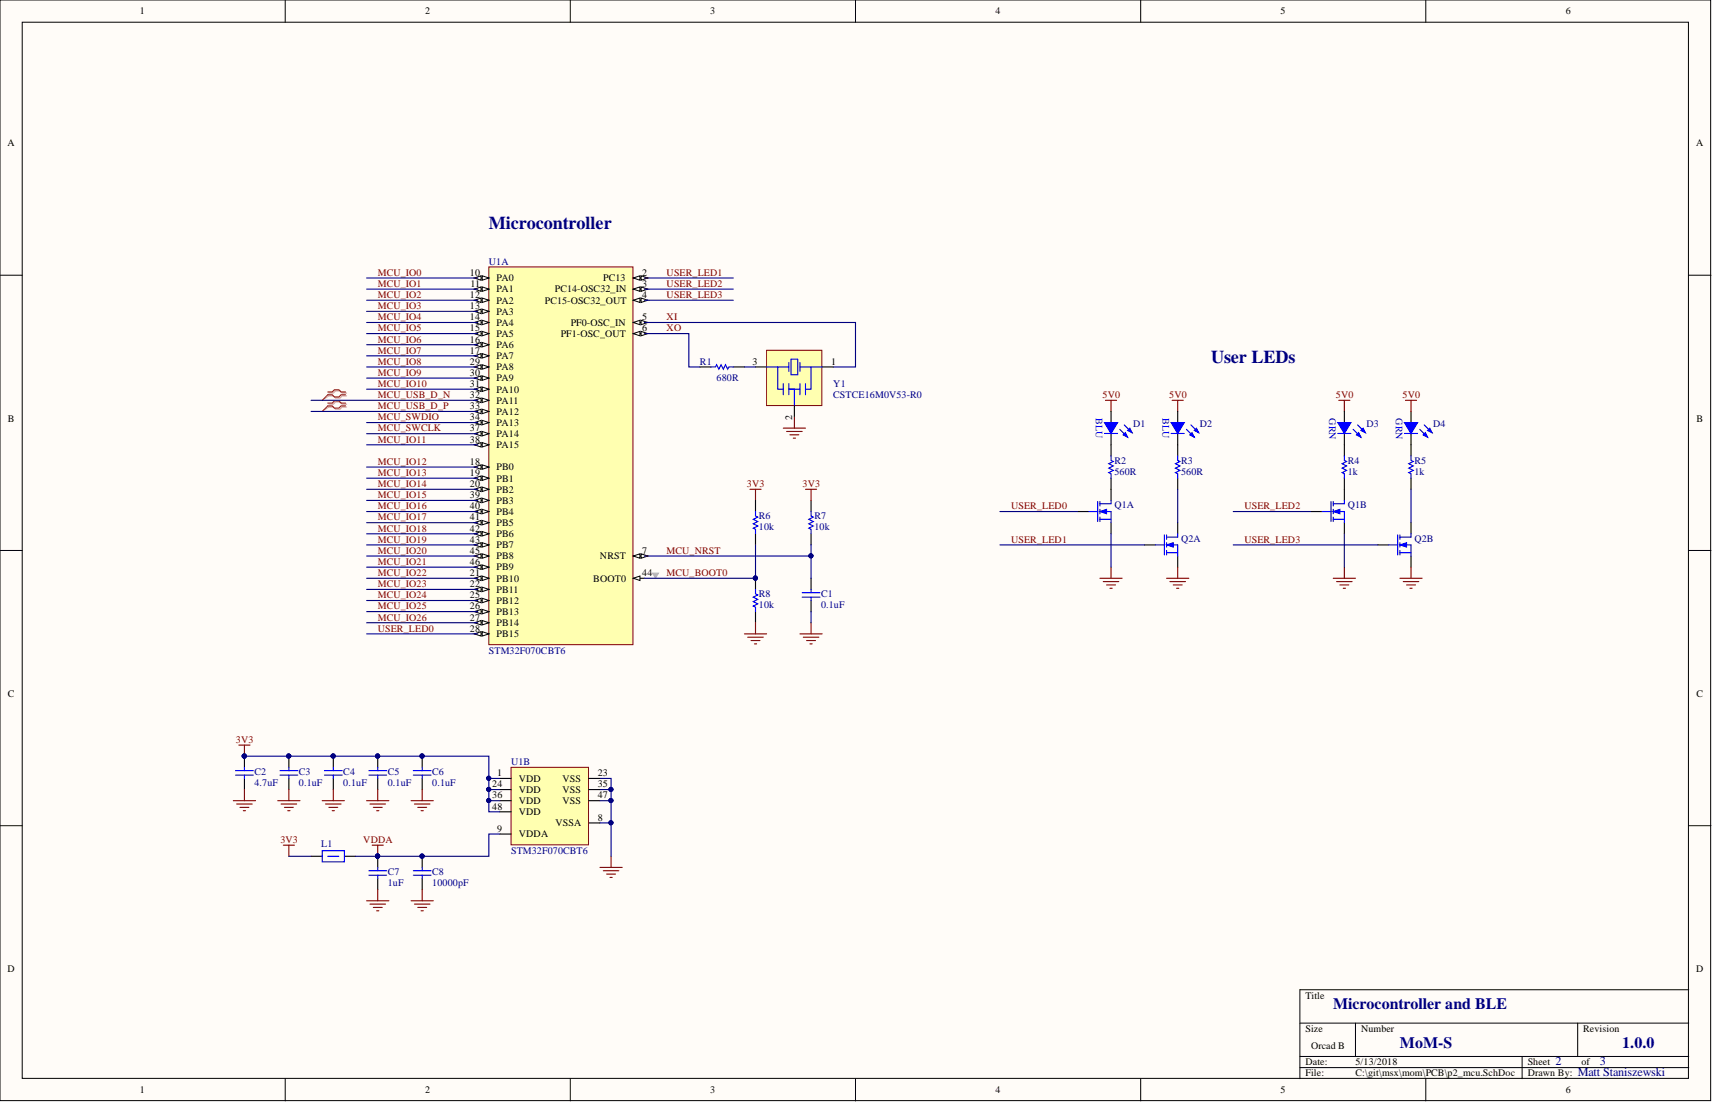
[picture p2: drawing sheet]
<svg xmlns="http://www.w3.org/2000/svg" width="391mm" height="252mm" viewBox="0 0 391 252" stroke-linecap="round" stroke-linejoin="round" font-family="sans-serif">
<defs><g id="words">
<g font-size="4.1" fill="#000080">
<text x="111.5" y="52.3">Microcontroller</text>
<text x="276.3" y="82.8">User LEDs</text>
</g>
<g font-size="3.6" fill="#000080">
<text x="304.2" y="230">Microcontroller and BLE</text>
<text x="319.4" y="238.9">MoM-S</text>
<text x="370.1" y="238.9">1.0.0</text>
</g>
<g font-size="2.8" fill="#000080">
<text x="354.9" y="242.9">2</text>
<text x="360" y="245.4">Matt Staniszewski</text>
<text x="365.1" y="242.9">3</text>
</g>
<g font-size="2.3">
<text x="31.9" y="3.3">1</text>
<text x="97" y="3.3">2</text>
<text x="162.1" y="3.3">3</text>
<text x="227.2" y="3.3">4</text>
<text x="292.2" y="3.3">5</text>
<text x="357.3" y="3.3">6</text>
<text x="1.7" y="33.4">A</text>
<text x="387" y="33.4">A</text>
<text x="107.2" y="62.9">10</text>
<text x="107.3" y="65.4">11</text>
<text x="113.3" y="64.2">PA0</text>
<text x="137.7" y="64.2">PC13</text>
<text x="146.5" y="62.9">2</text>
<text x="146.5" y="65.4">3</text>
<text x="107.2" y="68">12</text>
<text x="107.2" y="70.5">13</text>
<text x="113.3" y="66.7">PA1</text>
<text x="113.3" y="69.2">PA2</text>
<text x="113.3" y="71.8">PA3</text>
<text x="124.3" y="69.2">PC15-OSC32_OUT</text>
<text x="126.6" y="66.7">PC14-OSC32_IN</text>
<text x="146.5" y="68">4</text>
<text x="107.2" y="73">14</text>
<text x="107.2" y="75.6">15</text>
<text x="113.3" y="74.3">PA4</text>
<text x="113.3" y="76.8">PA5</text>
<text x="127.9" y="76.8">PF1-OSC_OUT</text>
<text x="130.2" y="74.3">PF0-OSC_IN</text>
<text x="146.5" y="73">5</text>
<text x="146.5" y="75.6">6</text>
<text x="107.2" y="78.1">16</text>
<text x="107.2" y="80.6">17</text>
<text x="107.2" y="83.2">29</text>
<text x="113.3" y="79.4">PA6</text>
<text x="113.3" y="81.9">PA7</text>
<text x="171.7" y="83.2">3</text>
<text x="189.6" y="83.2">1</text>
<text x="107.2" y="85.7">30</text>
<text x="107.2" y="88.2">31</text>
<text x="113.3" y="84.4">PA8</text>
<text x="113.3" y="87">PA9</text>
<text x="113.3" y="89.5">PA10</text>
<text x="107.2" y="90.8">32</text>
<text x="107.2" y="93.3">33</text>
<text x="107.2" y="95.9">34</text>
<text x="113.3" y="92.1">PA11</text>
<text x="113.3" y="94.6">PA12</text>
<text x="180.8" y="95.8" transform="rotate(-90 180.8 95.8)">2</text>
<text x="1.8" y="96.2">B</text>
<text x="107.2" y="98.4">37</text>
<text x="107.2" y="100.9">38</text>
<text x="113.3" y="97.1">PA13</text>
<text x="113.3" y="99.7">PA14</text>
<text x="387.1" y="96.2">B</text>
<text x="107.2" y="106">18</text>
<text x="113.3" y="102.2">PA15</text>
<text x="113.3" y="107.3">PB0</text>
<text x="107.2" y="108.5">19</text>
<text x="107.2" y="111.1">20</text>
<text x="107.2" y="113.6">39</text>
<text x="113.3" y="109.8">PB1</text>
<text x="113.3" y="112.3">PB2</text>
<text x="107.2" y="116.1">40</text>
<text x="107.2" y="118.7">41</text>
<text x="113.3" y="114.9">PB3</text>
<text x="113.3" y="117.4">PB4</text>
<text x="113.3" y="120">PB5</text>
<text x="107.2" y="121.2">42</text>
<text x="107.2" y="123.8">43</text>
<text x="113.3" y="122.5">PB6</text>
<text x="113.3" y="125">PB7</text>
<text x="107.2" y="126.3">45</text>
<text x="107.2" y="128.8">46</text>
<text x="107.2" y="131.4">21</text>
<text x="113.3" y="127.6">PB8</text>
<text x="113.3" y="130.1">PB9</text>
<text x="136.9" y="127.6">NRST</text>
<text x="146.5" y="126.3">7</text>
<text x="146.5" y="131.4">44</text>
<text x="107.2" y="133.9">22</text>
<text x="107.2" y="136.4">25</text>
<text x="113.3" y="132.6">PB10</text>
<text x="113.3" y="135.2">PB11</text>
<text x="113.3" y="137.7">PB12</text>
<text x="135.4" y="132.6">BOOT0</text>
<text x="107.2" y="139">26</text>
<text x="107.2" y="141.5">27</text>
<text x="113.3" y="140.2">PB13</text>
<text x="113.3" y="142.8">PB14</text>
<text x="107.2" y="144">28</text>
<text x="113.3" y="145.3">PB15</text>
<text x="1.8" y="158.9">C</text>
<text x="387.1" y="158.9">C</text>
<text x="112.3" y="179.5">24</text>
<text x="113.4" y="177">1</text>
<text x="118.4" y="178.3">VDD</text>
<text x="128.4" y="178.3">VSS</text>
<text x="136.4" y="177">23</text>
<text x="136.4" y="179.5">35</text>
<text x="112.3" y="182.1">36</text>
<text x="112.3" y="184.6">48</text>
<text x="118.4" y="180.8">VDD</text>
<text x="118.4" y="183.4">VDD</text>
<text x="118.4" y="185.9">VDD</text>
<text x="128.4" y="180.8">VSS</text>
<text x="128.4" y="183.4">VSS</text>
<text x="136.4" y="182.1">47</text>
<text x="113.4" y="189.7">9</text>
<text x="118.4" y="191">VDDA</text>
<text x="126.8" y="188.4">VSSA</text>
<text x="136.4" y="187.2">8</text>
<text x="1.7" y="221.7">D</text>
<text x="387" y="221.7">D</text>
<text x="297.9" y="227.7">Title</text>
<text x="297.9" y="235.3">Size</text>
<text x="299.2" y="239.1">Orcad B</text>
<text x="310.6" y="235.3">Number</text>
<text x="361.3" y="235.3">Revision</text>
<text x="297.9" y="242.9">Date:</text>
<text x="297.9" y="245.5">File:</text>
<text x="309.3" y="242.9">5/13/2018</text>
<text x="309.3" y="245.5">C:\git\msx\mom\PCB\p2_mcu.SchDoc</text>
<text x="348.6" y="242.9">Sheet</text>
<text x="348.6" y="245.5">Drawn By:</text>
<text x="360.8" y="242.9">of</text>
<text x="31.9" y="249.3">1</text>
<text x="97" y="249.3">2</text>
<text x="162.1" y="249.3">3</text>
<text x="227.2" y="249.3">4</text>
<text x="292.2" y="249.3">5</text>
<text x="357.3" y="249.3">6</text>
</g>
<g font-size="2.3" fill="#800000">
<text x="86.2" y="62.9">MCU_IO0</text>
<text x="86.2" y="65.4">MCU_IO1</text>
<text x="152.1" y="62.9">USER_LED1</text>
<text x="152.1" y="65.4">USER_LED2</text>
<text x="86.2" y="68">MCU_IO2</text>
<text x="86.2" y="70.5">MCU_IO3</text>
<text x="152.1" y="68">USER_LED3</text>
<text x="86.2" y="73">MCU_IO4</text>
<text x="86.2" y="75.6">MCU_IO5</text>
<text x="152.1" y="73">XI</text>
<text x="152.1" y="75.6">XO</text>
<text x="86.2" y="78.1">MCU_IO6</text>
<text x="86.2" y="80.6">MCU_IO7</text>
<text x="86.2" y="83.2">MCU_IO8</text>
<text x="86.2" y="85.7">MCU_IO9</text>
<text x="86.2" y="88.2">MCU_IO10</text>
<text x="86.2" y="93.3">MCU_USB_D_P</text>
<text x="86.2" y="90.8">MCU_USB_D_N</text>
<text x="86.2" y="95.9">MCU_SWDIO</text>
<text x="251.6" y="90.8">5V0</text>
<text x="266.8" y="90.8">5V0</text>
<text x="304.8" y="90.8">5V0</text>
<text x="320" y="90.8">5V0</text>
<text x="86.2" y="98.4">MCU_SWCLK</text>
<text x="86.2" y="100.9">MCU_IO11</text>
<text x="86.2" y="106">MCU_IO12</text>
<text x="86.2" y="108.5">MCU_IO13</text>
<text x="86.2" y="111.1">MCU_IO14</text>
<text x="86.2" y="113.6">MCU_IO15</text>
<text x="170.4" y="111.1">3V3</text>
<text x="183.1" y="111.1">3V3</text>
<text x="86.2" y="116.1">MCU_IO16</text>
<text x="86.2" y="118.7">MCU_IO17</text>
<text x="230.7" y="116.1">USER_LED0</text>
<text x="283.9" y="116.1">USER_LED2</text>
<text x="86.2" y="121.2">MCU_IO18</text>
<text x="86.2" y="123.8">MCU_IO19</text>
<text x="230.7" y="123.8">USER_LED1</text>
<text x="283.9" y="123.8">USER_LED3</text>
<text x="86.2" y="126.3">MCU_IO20</text>
<text x="86.2" y="128.8">MCU_IO21</text>
<text x="86.2" y="131.4">MCU_IO22</text>
<text x="152.1" y="126.3">MCU_NRST</text>
<text x="152.1" y="131.4">MCU_BOOT0</text>
<text x="86.2" y="133.9">MCU_IO23</text>
<text x="86.2" y="136.4">MCU_IO24</text>
<text x="86.2" y="139">MCU_IO25</text>
<text x="86.2" y="141.5">MCU_IO26</text>
<text x="86.2" y="144">USER_LED0</text>
<text x="53.8" y="169.4">3V3</text>
<text x="64" y="192.2">3V3</text>
<text x="82.9" y="192.2">VDDA</text>
</g>
<g font-size="2.3" fill="#000080">
<text x="111.5" y="60.4">U1A</text>
<text x="159.7" y="83.2">R1</text>
<text x="163.5" y="87">680R</text>
<text x="190.1" y="88.2">Y1</text>
<text x="190.1" y="90.8">CSTCE16M0V53-R0</text>
<text x="258.6" y="97.4">D1</text>
<text x="273.8" y="97.4">D2</text>
<text x="311.8" y="97.4">D3</text>
<text x="327" y="97.4">D4</text>
<text x="254.3" y="105.7">R2</text>
<text x="269.5" y="105.7">R3</text>
<text x="307.5" y="105.7">R4</text>
<text x="322.7" y="105.7">R5</text>
<text x="254.3" y="108.3">560R</text>
<text x="269.5" y="108.3">560R</text>
<text x="307.5" y="108.3">1k</text>
<text x="322.7" y="108.3">1k</text>
<text x="173.2" y="118.4">R6</text>
<text x="185.8" y="118.4">R7</text>
<text x="254.3" y="115.9">Q1A</text>
<text x="307.5" y="115.9">Q1B</text>
<text x="173.2" y="121">10k</text>
<text x="185.8" y="121">10k</text>
<text x="269.5" y="123.5">Q2A</text>
<text x="322.7" y="123.5">Q2B</text>
<text x="173.2" y="136.2">R8</text>
<text x="187.4" y="136.2">C1</text>
<text x="173.2" y="138.7">10k</text>
<text x="187.4" y="138.7">0.1uF</text>
<text x="111.5" y="149.1">STM32F070CBT6</text>
<text x="58.1" y="176.8">C2</text>
<text x="58.1" y="179.3">4.7uF</text>
<text x="68.2" y="176.8">C3</text>
<text x="68.2" y="179.3">0.1uF</text>
<text x="78.3" y="176.8">C4</text>
<text x="78.3" y="179.3">0.1uF</text>
<text x="88.5" y="176.8">C5</text>
<text x="88.5" y="179.3">0.1uF</text>
<text x="98.6" y="176.8">C6</text>
<text x="98.6" y="179.3">0.1uF</text>
<text x="116.6" y="174.5">U1B</text>
<text x="73.3" y="193.2">L1</text>
<text x="116.6" y="194.8">STM32F070CBT6</text>
<text x="88.5" y="199.6">C7</text>
<text x="88.5" y="202.1">1uF</text>
<text x="98.6" y="199.6">C8</text>
<text x="98.6" y="202.1">10000pF</text>
</g>
<g font-size="2.3" fill="#00f">
<text x="250.1" y="95.4" transform="rotate(90 250.1 95.4)">BLU</text>
<text x="265.3" y="95.4" transform="rotate(90 265.3 95.4)">BLU</text>
<text x="303.3" y="95.4" transform="rotate(90 303.3 95.4)">GRN</text>
<text x="318.5" y="95.4" transform="rotate(90 318.5 95.4)">GRN</text>
</g>
</g></defs>
<g fill="#fffcf8" stroke="#000" stroke-width=".23">
<path d="M0 0h390.3v251h-390.3z"/>
<path d="M5.1 5.1h380.2v240.8h-380.2z"/>
</g>
<g fill="none" stroke="#000" stroke-width=".23">
<path d="M65.1 0v5.1M130.1 0v5.1M195.2 0v5.1M260.3 0v5.1M325.3 0v5.1M0 62.8h5.1M385.3 62.8h5.1M0 125.5h5.1M385.3 125.5h5.1M0 188.3h5.1M385.3 188.3h5.1M296.6 233.3h88.7"/>
<path d="M309.3 233.3v7.6M360 233.3v7.6M385.3 225.7h-88.7v20.3M65.1 246v5.1M130.1 246v5.1M195.2 246v5.1M260.3 246v5.1M296.6 240.9h88.7M296.6 243.5h88.7M325.3 246v5.1M347.3 240.9v5.1"/>
</g>
<path d="M174.9 79.9h12.6v12.6h-12.6z" fill="#ffffb0" stroke="#800000" stroke-width=".23"/>
<path d="M172.4 83.7h2.5M181.3 92.6v2.5M187.6 83.7h2.5M322 93.8v2.6M322 98.9v2.5" fill="none" stroke="#000" stroke-width=".25"/>
<path d="M174.9 83.7h2.6M178.7 87.5v2.5M180 83.7h-2.5v5.1h1.2M180 82.7v2M180 87.5v2.5M180.5 81.9h1.5v3.6h-1.5zM182.5 83.7h2.6v5.1h-1.3M182.5 88.8h-2.5h1.3v3.8M182.5 82.7v2M182.5 87.5v2.5M183.8 87.5v2.5M185.1 83.7h2.5" fill="none" stroke="#00f" stroke-width=".25"/>
<path d="M320.5 96.4h3l-1.5 2.5z" fill="#00f"/>
<path d="M320.5 96.4h3l-1.5 2.5zM324 97.9l1.7 1.8M325 96.9l1.8 1.8" fill="none" stroke="#00f" stroke-width=".25"/>
<path d="M325.2 98.7l.5 1-1-.5z" fill="#00f"/>
<path d="M325.2 98.7l.5 1-1-.5z" fill="none" stroke="#00f" stroke-width=".25"/>
<path d="M326.3 97.7l.5 1-1.1-.5z" fill="#00f"/>
<path d="M320.5 98.9h3M326.3 97.7l.5 1-1.1-.5zM301.7 116.7h2M303.7 114.4v4.5M304.2 114.9h2.6M304.2 116.7h2.6v2.5M304.2 118.4h2.6M304.2 114.4v1M304.2 116.1v1.1M304.2 117.9v1" fill="none" stroke="#00f" stroke-width=".25"/>
<path d="M305.5 91.3h2.5M306.8 91.3v2.5M320.7 91.3h2.5M322 91.3v2.5" fill="none" stroke="#800000" stroke-width=".25"/>
<path d="M299.2 116.7h2.5M306.8 111.6v2.5M306.8 119.2v2.5" fill="none" stroke="#000" stroke-width=".25"/>
<path d="M304.2 116.7l1.5-.6v1.1z" fill="#00f"/>
<path d="M304.2 116.7l1.5-.6v1.1z" fill="none" stroke="#00f" stroke-width=".23"/>
<path d="M306.8 114.1v.8M316.9 124.3h2M318.9 122v4.5M319.4 122.5h2.6M319.4 124.3h2.6v2.5M319.4 126h2.6M319.4 122v1M319.4 123.8v1M319.4 125.5v1" fill="none" stroke="#00f" stroke-width=".25"/>
<path d="M322 119.2v2.5M314.4 124.3h2.5M322 126.8v2.5" fill="none" stroke="#000" stroke-width=".25"/>
<path d="M319.4 124.3l1.6-.5v1z" fill="#00f"/>
<path d="M319.4 124.3l1.6-.5v1z" fill="none" stroke="#00f" stroke-width=".23"/>
<path d="M248.4 116.7h2.1M250.5 114.4v4.5M251 114.9h2.5M251 116.7h2.5v2.5M251 118.4h2.5M251 114.4v1M251 116.1v1.1M251 117.9v1M322 104v1l.5 .2-1 .5 1 .6-1 .5 1 .5-1 .5 .5 .2v1M322 121.7v.8" fill="none" stroke="#00f" stroke-width=".25"/>
<g fill="none" stroke="#800000" stroke-width=".25">
<path d="M252.3 91.3h2.5M253.5 91.3v2.5M267.5 91.3h2.5M268.7 91.3v2.5M304.2 131.9h5.1M305 132.6h3.5M305.7 133.4h2.1M306.5 134.2h.5M306.8 129.3v2.6M319.4 131.9h5.1M320.2 132.6h3.5M321 133.4h2"/>
<path d="M321.7 134.2h.5M322 129.3v2.6"/>
</g>
<path d="M245.9 116.7h2.5M253.5 111.6v2.5M253.5 119.2v2.5M322 101.4v2.6M322 109v2.6" fill="none" stroke="#000" stroke-width=".25"/>
<path d="M75 89.6h1.1l.5-.5h1l.5 .5h1M75 90.3h1.1l.5 .5h1l.5-.5h1M75 92.2h1.1l.5-.5h1l.5 .5h1M75 92.8h1.1l.5 .5h1l.5-.5h1" fill="none" stroke="#d0a19e" stroke-width=".25"/>
<path d="M75 90.3l-1.5 1M75 92.8l-1.5 1" fill="none" stroke="#d0a19e" stroke-width=".23"/>
<path d="M74.8 89.4h1l.5-.5h1l.5 .5h1M74.8 90h1l.5 .5h1l.5-.5h1M74.8 91.9h1l.5-.5h1l.5 .5h1M74.8 92.6h1l.5 .5h1l.5-.5h1" fill="none" stroke="#f00" stroke-width=".25"/>
<path d="M74.8 90l-1.3 1.3M74.8 92.6l-1.3 1.2" fill="none" stroke="#f00" stroke-width=".23"/>
<path d="M251 116.7l1.5-.6v1.1z" fill="#00f"/>
<path d="M251 116.7l1.5-.6v1.1z" fill="none" stroke="#00f" stroke-width=".23"/>
<path d="M253.5 114.1v.8M263.7 124.3h2M265.7 122v4.5M266.2 122.5h2.5M266.2 124.3h2.5v2.5M266.2 126h2.5M266.2 122v1M266.2 123.8v1M266.2 125.5v1" fill="none" stroke="#00f" stroke-width=".25"/>
<path d="M268.7 119.2v2.5M261.1 124.3h2.6M268.7 126.8v2.5" fill="none" stroke="#000" stroke-width=".25"/>
<path d="M266.2 124.3l1.5-.5v1z" fill="#00f"/>
<path d="M266.2 124.3l1.5-.5v1z" fill="none" stroke="#00f" stroke-width=".23"/>
<path d="M253.5 104v1l.5 .2-1 .5 1 .6-1 .5 1 .5-1 .5 .5 .2v1M268.7 121.7v.8" fill="none" stroke="#00f" stroke-width=".25"/>
<path d="M251 131.9h5.1M251.7 132.6h3.6M252.5 133.4h2M253.3 134.2h.5M253.5 129.3v2.6M266.2 131.9h5.1M267 132.6h3.5M267.7 133.4h2M268.5 134.2h.5M268.7 129.3v2.6" fill="none" stroke="#800000" stroke-width=".25"/>
<path d="M253.5 93.8v2.6M253.5 98.9v5.1M253.5 109v2.6" fill="none" stroke="#000" stroke-width=".25"/>
<path d="M252 96.4h3l-1.5 2.5z" fill="#00f"/>
<path d="M252 96.4h3l-1.5 2.5zM255.5 97.9l1.8 1.8M256.5 96.9l1.8 1.8" fill="none" stroke="#00f" stroke-width=".25"/>
<path d="M256.8 98.7l.5 1-1-.5z" fill="#00f"/>
<path d="M256.8 98.7l.5 1-1-.5z" fill="none" stroke="#00f" stroke-width=".25"/>
<path d="M257.8 97.7l.5 1-1-.5z" fill="#00f"/>
<path d="M252 98.9h3M257.8 97.7l.5 1-1-.5zM268.7 104v1l.5 .2-1 .5 1 .6-1 .5 1 .5-1 .5 .5 .2v1" fill="none" stroke="#00f" stroke-width=".25"/>
<path d="M268.7 93.8v2.6M268.7 98.9v5.1M268.7 109v2.6" fill="none" stroke="#000" stroke-width=".25"/>
<path d="M267.2 96.4h3l-1.5 2.5z" fill="#00f"/>
<path d="M267.2 96.4h3l-1.5 2.5zM270.7 97.9l1.8 1.8M271.7 96.9l1.8 1.8" fill="none" stroke="#00f" stroke-width=".25"/>
<path d="M272 98.7l.5 1-1-.5z" fill="#00f"/>
<path d="M272 98.7l.5 1-1-.5z" fill="none" stroke="#00f" stroke-width=".25"/>
<path d="M273 97.7l.5 1-1-.5z" fill="#00f"/>
<path d="M267.2 98.9h3M273 97.7l.5 1-1-.5z" fill="none" stroke="#00f" stroke-width=".25"/>
<path d="M306.8 93.8v2.6M306.8 98.9v2.5" fill="none" stroke="#000" stroke-width=".25"/>
<path d="M305.3 96.4h3l-1.5 2.5z" fill="#00f"/>
<path d="M305.3 96.4h3l-1.5 2.5zM308.8 97.9l1.7 1.8M309.8 96.9l1.7 1.8" fill="none" stroke="#00f" stroke-width=".25"/>
<path d="M310 98.7l.5 1-1-.5z" fill="#00f"/>
<path d="M310 98.7l.5 1-1-.5z" fill="none" stroke="#00f" stroke-width=".25"/>
<path d="M311 97.7l.5 1-1-.5z" fill="#00f"/>
<g fill="none" stroke="#00f" stroke-width=".25">
<path d="M162.3 83.7h1l.2-.5 .5 1 .5-1 .5 1 .5-1 .6 1 .2-.5h1M305.3 98.9h3M311 97.7l.5 1-1-.5zM172.4 116.7v1l.5 .2-1 .5 1 .5-1 .5 1 .6-1 .5 .5 .2v1M185.1 116.7v1l.5 .2-1 .5 1 .5-1 .5 1 .6-1 .5 .5 .2v1M306.8 104v1l.5 .2-1 .5 1 .6-1 .5 1 .5-1 .5 .5 .2v1M172.4 134.4v1l.5 .3-1 .5 1 .5-1 .5 1 .5-1 .5 .5 .3v1M183 135.2h4.1M183 136.2h4.1M185.1 134.4v.8M185.1 136.2v.7M53.7 175.7h4.1"/>
<path d="M53.7 176.8h4.1M55.8 175v.7M55.8 176.8v.7M63.9 175.7h4M63.9 176.8h4M65.9 175v.7M65.9 176.8v.7M74 175.7h4.1M74 176.8h4.1M76.1 175v.7M76.1 176.8v.7M84.2 175.7h4"/>
<path d="M84.2 176.8h4M86.2 175v.7M86.2 176.8v.7M94.3 175.7h4.1M94.3 176.8h4.1M96.3 175v.7M96.3 176.8v.7M73.5 194h5.1v2.5h-5.1zM74.8 195.3h2.5M84.2 198.6h4M84.2 199.6h4M86.2 197.8v.8"/>
<path d="M86.2 199.6v.7M94.3 198.6h4.1M94.3 199.6h4.1M96.3 197.8v.8M96.3 199.6v.7"/>
</g>
<g fill="none" stroke="#000" stroke-width=".25">
<path d="M159.7 83.7h2.6M167.3 83.7h2.6M172.4 114.1v2.6M185.1 114.1v2.6M306.8 101.4v2.6M306.8 109v2.6M172.4 121.7v2.6M172.4 131.9v2.5M172.4 139.5v2.5M185.1 121.7v2.6M185.1 131.9v2.5M185.1 136.9v2.6"/>
<path d="M55.8 172.4v2.6M55.8 177.5v2.6M65.9 172.4v2.6M65.9 177.5v2.6M76.1 172.4v2.6M76.1 177.5v2.6M86.2 172.4v2.6M86.2 177.5v2.6M96.3 172.4v2.6M96.3 177.5v2.6M71 195.3h2.5M78.6 195.3h2.5"/>
<path d="M86.2 195.3v2.5M96.3 195.3v2.5M86.2 200.3v2.6M96.3 200.3v2.6"/>
</g>
<g fill="none" stroke="#800000" stroke-width=".25">
<path d="M171.1 111.6h2.6M172.4 111.6v2.5M183.8 111.6h2.5M185.1 111.6v2.5M169.9 144.6h5M170.6 145.3h3.6M171.4 146.1h2M172.1 146.8h.5M172.4 142v2.6M182.5 144.6h5.1M183.3 145.3h3.5M184.1 146.1h2"/>
<path d="M184.8 146.8h.5M185.1 142v2.6M54.5 169.9h2.5M55.8 169.9v2.5M53.2 182.6h5.1M54 183.4h3.5M54.8 184.1h2M55.5 184.9h.5M55.8 180.1v2.5M63.4 182.6h5.1M64.1 183.4h3.6M64.6 192.7h2.6"/>
<path d="M64.9 184.1h2M65.7 184.9h.5M65.9 180.1v2.5M65.9 192.7v2.6M73.5 182.6h5.1M74.3 183.4h3.5M75 184.1h2.1M75.8 184.9h.5M76.1 180.1v2.5M83.7 182.6h5M84.4 183.4h3.6M84.9 192.7h2.6"/>
<path d="M85.2 184.1h2M85.9 184.9h.6M86.2 180.1v2.5M86.2 192.7v2.6M93.8 182.6h5.1M94.6 183.4h3.5M95.3 184.1h2.1M96.1 184.9h.5M96.3 180.1v2.5M136.9 197.8h5.1M137.7 198.6h3.5M138.4 199.3h2"/>
<path d="M139.4 195.3v2.5M83.7 205.4h5M84.4 206.2h3.6M85.2 206.9h2M85.9 207.7h.6M86.2 202.9v2.5M93.8 205.4h5.1M94.6 206.2h3.5M95.3 206.9h2.1M96.1 207.7h.5M96.3 202.9v2.5M139.2 200.1h.5"/>
</g>
<g fill="#000080" stroke="#000080" stroke-width=".23">
<circle cx="65.9" cy="172.4" r=".47"/>
<circle cx="76" cy="172.4" r=".47"/>
<circle cx="86.2" cy="172.4" r=".47"/>
<circle cx="96.3" cy="172.4" r=".47"/>
<circle cx="55.7" cy="172.4" r=".47"/>
<circle cx="86.2" cy="195.2" r=".47"/>
<circle cx="96.3" cy="195.2" r=".47"/>
<circle cx="172.4" cy="131.8" r=".47"/>
</g>
<path d="M116.6 175h17.7v17.7h-17.7z" fill="#ffffb0" stroke="#800000" stroke-width=".23"/>
<path d="M114.1 177.5h2.5M134.4 177.5h2.5M114.1 180.1h2.5M114.1 182.6h2.5M114.1 185.1h2.5M114.1 190.2h2.5M134.4 180.1h2.5M134.4 182.6h2.5M134.4 187.7h2.5" fill="none" stroke="#000" stroke-width=".25"/>
<path d="M111.5 60.9h32.9v86.1h-32.9z" fill="#ffffb0" stroke="#800000" stroke-width=".23"/>
<path d="M109 63.4h2.5" fill="none" stroke="#000" stroke-width=".25"/>
<path d="M110 62.9l1.5 .5-1.5 .5z" fill="#fffcf8"/>
<path d="M110 62.9l1.5 .5-1.5 .5z" fill="none" stroke="#000" stroke-width=".23"/>
<path d="M108.3 63.4l1.5-.5v1z" fill="#fffcf8"/>
<path d="M108.3 63.4l1.5-.5v1z" fill="none" stroke="#000" stroke-width=".23"/>
<path d="M109 65.9h2.5" fill="none" stroke="#000" stroke-width=".25"/>
<path d="M110 65.4l1.5 .5-1.5 .5z" fill="#fffcf8"/>
<path d="M110 65.4l1.5 .5-1.5 .5z" fill="none" stroke="#000" stroke-width=".23"/>
<path d="M108.3 65.9l1.5-.5v1z" fill="#fffcf8"/>
<path d="M108.3 65.9l1.5-.5v1z" fill="none" stroke="#000" stroke-width=".23"/>
<path d="M109 68.5h2.5" fill="none" stroke="#000" stroke-width=".25"/>
<path d="M110 68l1.5 .5-1.5 .5z" fill="#fffcf8"/>
<path d="M110 68l1.5 .5-1.5 .5z" fill="none" stroke="#000" stroke-width=".23"/>
<path d="M108.3 68.5l1.5-.5v1z" fill="#fffcf8"/>
<path d="M108.3 68.5l1.5-.5v1z" fill="none" stroke="#000" stroke-width=".23"/>
<path d="M109 71h2.5" fill="none" stroke="#000" stroke-width=".25"/>
<path d="M110 70.5l1.5 .5-1.5 .5z" fill="#fffcf8"/>
<path d="M110 70.5l1.5 .5-1.5 .5z" fill="none" stroke="#000" stroke-width=".23"/>
<path d="M108.3 71l1.5-.5v1z" fill="#fffcf8"/>
<path d="M108.3 71l1.5-.5v1z" fill="none" stroke="#000" stroke-width=".23"/>
<path d="M109 73.5h2.5" fill="none" stroke="#000" stroke-width=".25"/>
<path d="M110 73l1.5 .5-1.5 .5z" fill="#fffcf8"/>
<path d="M110 73l1.5 .5-1.5 .5z" fill="none" stroke="#000" stroke-width=".23"/>
<path d="M108.3 73.5l1.5-.5v1z" fill="#fffcf8"/>
<path d="M108.3 73.5l1.5-.5v1z" fill="none" stroke="#000" stroke-width=".23"/>
<path d="M109 76.1h2.5" fill="none" stroke="#000" stroke-width=".25"/>
<path d="M110 75.6l1.5 .5-1.5 .5z" fill="#fffcf8"/>
<path d="M110 75.6l1.5 .5-1.5 .5z" fill="none" stroke="#000" stroke-width=".23"/>
<path d="M108.3 76.1l1.5-.5v1z" fill="#fffcf8"/>
<path d="M108.3 76.1l1.5-.5v1z" fill="none" stroke="#000" stroke-width=".23"/>
<path d="M109 78.6h2.5" fill="none" stroke="#000" stroke-width=".25"/>
<path d="M110 78.1l1.5 .5-1.5 .5z" fill="#fffcf8"/>
<path d="M110 78.1l1.5 .5-1.5 .5z" fill="none" stroke="#000" stroke-width=".23"/>
<path d="M108.3 78.6l1.5-.5v1z" fill="#fffcf8"/>
<path d="M108.3 78.6l1.5-.5v1z" fill="none" stroke="#000" stroke-width=".23"/>
<path d="M109 81.1h2.5" fill="none" stroke="#000" stroke-width=".25"/>
<path d="M110 80.6l1.5 .5-1.5 .6z" fill="#fffcf8"/>
<path d="M110 80.6l1.5 .5-1.5 .6z" fill="none" stroke="#000" stroke-width=".23"/>
<path d="M108.3 81.1l1.5-.5v1.1z" fill="#fffcf8"/>
<path d="M108.3 81.1l1.5-.5v1.1z" fill="none" stroke="#000" stroke-width=".23"/>
<path d="M109 83.7h2.5" fill="none" stroke="#000" stroke-width=".25"/>
<path d="M110 83.2l1.5 .5-1.5 .5z" fill="#fffcf8"/>
<path d="M110 83.2l1.5 .5-1.5 .5z" fill="none" stroke="#000" stroke-width=".23"/>
<path d="M108.3 83.7l1.5-.5v1z" fill="#fffcf8"/>
<path d="M108.3 83.7l1.5-.5v1z" fill="none" stroke="#000" stroke-width=".23"/>
<path d="M109 86.2h2.5" fill="none" stroke="#000" stroke-width=".25"/>
<path d="M110 85.7l1.5 .5-1.5 .5z" fill="#fffcf8"/>
<path d="M110 85.7l1.5 .5-1.5 .5z" fill="none" stroke="#000" stroke-width=".23"/>
<path d="M108.3 86.2l1.5-.5v1z" fill="#fffcf8"/>
<path d="M108.3 86.2l1.5-.5v1z" fill="none" stroke="#000" stroke-width=".23"/>
<path d="M109 88.8h2.5" fill="none" stroke="#000" stroke-width=".25"/>
<path d="M110 88.2l1.5 .6-1.5 .5z" fill="#fffcf8"/>
<path d="M110 88.2l1.5 .6-1.5 .5z" fill="none" stroke="#000" stroke-width=".23"/>
<path d="M108.3 88.8l1.5-.6v1.1z" fill="#fffcf8"/>
<path d="M108.3 88.8l1.5-.6v1.1z" fill="none" stroke="#000" stroke-width=".23"/>
<path d="M109 91.3h2.5" fill="none" stroke="#000" stroke-width=".25"/>
<path d="M110 90.8l1.5 .5-1.5 .5z" fill="#fffcf8"/>
<path d="M110 90.8l1.5 .5-1.5 .5z" fill="none" stroke="#000" stroke-width=".23"/>
<path d="M108.3 91.3l1.5-.5v1z" fill="#fffcf8"/>
<path d="M108.3 91.3l1.5-.5v1z" fill="none" stroke="#000" stroke-width=".23"/>
<path d="M109 93.8h2.5" fill="none" stroke="#000" stroke-width=".25"/>
<path d="M110 93.3l1.5 .5-1.5 .5z" fill="#fffcf8"/>
<path d="M110 93.3l1.5 .5-1.5 .5z" fill="none" stroke="#000" stroke-width=".23"/>
<path d="M108.3 93.8l1.5-.5v1z" fill="#fffcf8"/>
<path d="M108.3 93.8l1.5-.5v1z" fill="none" stroke="#000" stroke-width=".23"/>
<path d="M109 96.4h2.5" fill="none" stroke="#000" stroke-width=".25"/>
<path d="M110 95.9l1.5 .5-1.5 .5z" fill="#fffcf8"/>
<path d="M110 95.9l1.5 .5-1.5 .5z" fill="none" stroke="#000" stroke-width=".23"/>
<path d="M108.3 96.4l1.5-.5v1z" fill="#fffcf8"/>
<path d="M108.3 96.4l1.5-.5v1z" fill="none" stroke="#000" stroke-width=".23"/>
<path d="M109 98.9h2.5" fill="none" stroke="#000" stroke-width=".25"/>
<path d="M110 98.4l1.5 .5-1.5 .5z" fill="#fffcf8"/>
<path d="M110 98.4l1.5 .5-1.5 .5z" fill="none" stroke="#000" stroke-width=".23"/>
<path d="M108.3 98.9l1.5-.5v1z" fill="#fffcf8"/>
<path d="M108.3 98.9l1.5-.5v1z" fill="none" stroke="#000" stroke-width=".23"/>
<path d="M109 101.4h2.5" fill="none" stroke="#000" stroke-width=".25"/>
<path d="M110 100.9l1.5 .5-1.5 .5z" fill="#fffcf8"/>
<path d="M110 100.9l1.5 .5-1.5 .5z" fill="none" stroke="#000" stroke-width=".23"/>
<path d="M108.3 101.4l1.5-.5v1z" fill="#fffcf8"/>
<path d="M108.3 101.4l1.5-.5v1z" fill="none" stroke="#000" stroke-width=".23"/>
<path d="M109 106.5h2.5" fill="none" stroke="#000" stroke-width=".25"/>
<path d="M110 106l1.5 .5-1.5 .5z" fill="#fffcf8"/>
<path d="M110 106l1.5 .5-1.5 .5z" fill="none" stroke="#000" stroke-width=".23"/>
<path d="M108.3 106.5l1.5-.5v1z" fill="#fffcf8"/>
<path d="M108.3 106.5l1.5-.5v1z" fill="none" stroke="#000" stroke-width=".23"/>
<path d="M109 109h2.5" fill="none" stroke="#000" stroke-width=".25"/>
<path d="M110 108.5l1.5 .5-1.5 .6z" fill="#fffcf8"/>
<path d="M110 108.5l1.5 .5-1.5 .6z" fill="none" stroke="#000" stroke-width=".23"/>
<path d="M108.3 109l1.5-.5v1.1z" fill="#fffcf8"/>
<path d="M108.3 109l1.5-.5v1.1z" fill="none" stroke="#000" stroke-width=".23"/>
<path d="M109 111.6h2.5" fill="none" stroke="#000" stroke-width=".25"/>
<path d="M110 111.1l1.5 .5-1.5 .5z" fill="#fffcf8"/>
<path d="M110 111.1l1.5 .5-1.5 .5z" fill="none" stroke="#000" stroke-width=".23"/>
<path d="M108.3 111.6l1.5-.5v1z" fill="#fffcf8"/>
<path d="M108.3 111.6l1.5-.5v1z" fill="none" stroke="#000" stroke-width=".23"/>
<path d="M109 114.1h2.5" fill="none" stroke="#000" stroke-width=".25"/>
<path d="M110 113.6l1.5 .5-1.5 .5z" fill="#fffcf8"/>
<path d="M110 113.6l1.5 .5-1.5 .5z" fill="none" stroke="#000" stroke-width=".23"/>
<path d="M108.3 114.1l1.5-.5v1z" fill="#fffcf8"/>
<path d="M108.3 114.1l1.5-.5v1z" fill="none" stroke="#000" stroke-width=".23"/>
<path d="M109 116.7h2.5" fill="none" stroke="#000" stroke-width=".25"/>
<path d="M110 116.1l1.5 .6-1.5 .5z" fill="#fffcf8"/>
<path d="M110 116.1l1.5 .6-1.5 .5z" fill="none" stroke="#000" stroke-width=".23"/>
<path d="M108.3 116.7l1.5-.6v1.1z" fill="#fffcf8"/>
<path d="M108.3 116.7l1.5-.6v1.1z" fill="none" stroke="#000" stroke-width=".23"/>
<path d="M109 119.2h2.5" fill="none" stroke="#000" stroke-width=".25"/>
<path d="M110 118.7l1.5 .5-1.5 .5z" fill="#fffcf8"/>
<path d="M110 118.7l1.5 .5-1.5 .5z" fill="none" stroke="#000" stroke-width=".23"/>
<path d="M108.3 119.2l1.5-.5v1z" fill="#fffcf8"/>
<path d="M108.3 119.2l1.5-.5v1z" fill="none" stroke="#000" stroke-width=".23"/>
<path d="M109 121.7h2.5" fill="none" stroke="#000" stroke-width=".25"/>
<path d="M110 121.2l1.5 .5-1.5 .5z" fill="#fffcf8"/>
<path d="M110 121.2l1.5 .5-1.5 .5z" fill="none" stroke="#000" stroke-width=".23"/>
<path d="M108.3 121.7l1.5-.5v1z" fill="#fffcf8"/>
<path d="M108.3 121.7l1.5-.5v1z" fill="none" stroke="#000" stroke-width=".23"/>
<path d="M109 124.3h2.5" fill="none" stroke="#000" stroke-width=".25"/>
<path d="M110 123.8l1.5 .5-1.5 .5z" fill="#fffcf8"/>
<path d="M110 123.8l1.5 .5-1.5 .5z" fill="none" stroke="#000" stroke-width=".23"/>
<path d="M108.3 124.3l1.5-.5v1z" fill="#fffcf8"/>
<path d="M108.3 124.3l1.5-.5v1z" fill="none" stroke="#000" stroke-width=".23"/>
<path d="M109 126.8h2.5" fill="none" stroke="#000" stroke-width=".25"/>
<path d="M110 126.3l1.5 .5-1.5 .5z" fill="#fffcf8"/>
<path d="M110 126.3l1.5 .5-1.5 .5z" fill="none" stroke="#000" stroke-width=".23"/>
<path d="M108.3 126.8l1.5-.5v1z" fill="#fffcf8"/>
<path d="M108.3 126.8l1.5-.5v1z" fill="none" stroke="#000" stroke-width=".23"/>
<path d="M109 129.3h2.5" fill="none" stroke="#000" stroke-width=".25"/>
<path d="M110 128.8l1.5 .5-1.5 .5z" fill="#fffcf8"/>
<path d="M110 128.8l1.5 .5-1.5 .5z" fill="none" stroke="#000" stroke-width=".23"/>
<path d="M108.3 129.3l1.5-.5v1z" fill="#fffcf8"/>
<path d="M108.3 129.3l1.5-.5v1z" fill="none" stroke="#000" stroke-width=".23"/>
<path d="M109 131.9h2.5" fill="none" stroke="#000" stroke-width=".25"/>
<path d="M110 131.4l1.5 .5-1.5 .5z" fill="#fffcf8"/>
<path d="M110 131.4l1.5 .5-1.5 .5z" fill="none" stroke="#000" stroke-width=".23"/>
<path d="M108.3 131.9l1.5-.5v1z" fill="#fffcf8"/>
<path d="M108.3 131.9l1.5-.5v1z" fill="none" stroke="#000" stroke-width=".23"/>
<path d="M109 134.4h2.5" fill="none" stroke="#000" stroke-width=".25"/>
<path d="M110 133.9l1.5 .5-1.5 .5z" fill="#fffcf8"/>
<path d="M110 133.9l1.5 .5-1.5 .5z" fill="none" stroke="#000" stroke-width=".23"/>
<path d="M108.3 134.4l1.5-.5v1z" fill="#fffcf8"/>
<path d="M108.3 134.4l1.5-.5v1z" fill="none" stroke="#000" stroke-width=".23"/>
<path d="M109 136.9h2.5" fill="none" stroke="#000" stroke-width=".25"/>
<path d="M110 136.4l1.5 .5-1.5 .5z" fill="#fffcf8"/>
<path d="M110 136.4l1.5 .5-1.5 .5z" fill="none" stroke="#000" stroke-width=".23"/>
<path d="M108.3 136.9l1.5-.5v1z" fill="#fffcf8"/>
<path d="M108.3 136.9l1.5-.5v1z" fill="none" stroke="#000" stroke-width=".23"/>
<path d="M109 139.5h2.5" fill="none" stroke="#000" stroke-width=".25"/>
<path d="M110 139l1.5 .5-1.5 .5z" fill="#fffcf8"/>
<path d="M110 139l1.5 .5-1.5 .5z" fill="none" stroke="#000" stroke-width=".23"/>
<path d="M108.3 139.5l1.5-.5v1z" fill="#fffcf8"/>
<path d="M108.3 139.5l1.5-.5v1z" fill="none" stroke="#000" stroke-width=".23"/>
<path d="M109 142h2.5" fill="none" stroke="#000" stroke-width=".25"/>
<path d="M110 141.5l1.5 .5-1.5 .5z" fill="#fffcf8"/>
<path d="M110 141.5l1.5 .5-1.5 .5z" fill="none" stroke="#000" stroke-width=".23"/>
<path d="M108.3 142l1.5-.5v1z" fill="#fffcf8"/>
<path d="M108.3 142l1.5-.5v1z" fill="none" stroke="#000" stroke-width=".23"/>
<path d="M109 144.6h2.5" fill="none" stroke="#000" stroke-width=".25"/>
<path d="M110 144l1.5 .6-1.5 .5z" fill="#fffcf8"/>
<path d="M110 144l1.5 .6-1.5 .5z" fill="none" stroke="#000" stroke-width=".23"/>
<path d="M108.3 144.6l1.5-.6v1.1z" fill="#fffcf8"/>
<path d="M108.3 144.6l1.5-.6v1.1z" fill="none" stroke="#000" stroke-width=".23"/>
<path d="M144.5 63.4h2.5" fill="none" stroke="#000" stroke-width=".25"/>
<path d="M144.5 63.4l1.5-.5v1z" fill="#fffcf8"/>
<path d="M144.5 63.4l1.5-.5v1z" fill="none" stroke="#000" stroke-width=".23"/>
<path d="M146.3 62.9l1.5 .5-1.5 .5z" fill="#fffcf8"/>
<path d="M146.3 62.9l1.5 .5-1.5 .5z" fill="none" stroke="#000" stroke-width=".23"/>
<path d="M144.5 65.9h2.5" fill="none" stroke="#000" stroke-width=".25"/>
<path d="M144.5 65.9l1.5-.5v1z" fill="#fffcf8"/>
<path d="M144.5 65.9l1.5-.5v1z" fill="none" stroke="#000" stroke-width=".23"/>
<path d="M146.3 65.4l1.5 .5-1.5 .5z" fill="#fffcf8"/>
<path d="M146.3 65.4l1.5 .5-1.5 .5z" fill="none" stroke="#000" stroke-width=".23"/>
<path d="M144.5 68.5h2.5" fill="none" stroke="#000" stroke-width=".25"/>
<path d="M144.5 68.5l1.5-.5v1z" fill="#fffcf8"/>
<path d="M144.5 68.5l1.5-.5v1z" fill="none" stroke="#000" stroke-width=".23"/>
<path d="M146.3 68l1.5 .5-1.5 .5z" fill="#fffcf8"/>
<path d="M146.3 68l1.5 .5-1.5 .5z" fill="none" stroke="#000" stroke-width=".23"/>
<path d="M144.5 73.5h2.5" fill="none" stroke="#000" stroke-width=".25"/>
<path d="M144.5 73.5l1.5-.5v1z" fill="#fffcf8"/>
<path d="M144.5 73.5l1.5-.5v1z" fill="none" stroke="#000" stroke-width=".23"/>
<path d="M146.3 73l1.5 .5-1.5 .5z" fill="#fffcf8"/>
<path d="M146.3 73l1.5 .5-1.5 .5z" fill="none" stroke="#000" stroke-width=".23"/>
<path d="M144.5 76.1h2.5" fill="none" stroke="#000" stroke-width=".25"/>
<path d="M144.5 76.1l1.5-.5v1z" fill="#fffcf8"/>
<path d="M144.5 76.1l1.5-.5v1z" fill="none" stroke="#000" stroke-width=".23"/>
<path d="M146.3 75.6l1.5 .5-1.5 .5z" fill="#fffcf8"/>
<path d="M146.3 75.6l1.5 .5-1.5 .5z" fill="none" stroke="#000" stroke-width=".23"/>
<path d="M144.5 126.8h2.5" fill="none" stroke="#000" stroke-width=".25"/>
<path d="M144.5 126.8l1.5-.5v1z" fill="#fffcf8"/>
<path d="M144.5 126.8l1.5-.5v1z" fill="none" stroke="#000" stroke-width=".23"/>
<path d="M146.3 126.3l1.5 .5-1.5 .5z" fill="#fffcf8"/>
<path d="M146.3 126.3l1.5 .5-1.5 .5z" fill="none" stroke="#000" stroke-width=".23"/>
<path d="M144.5 131.9h2.5" fill="none" stroke="#000" stroke-width=".25"/>
<path d="M144.5 131.9l1.5-.5v1z" fill="#fffcf8"/>
<path d="M144.5 131.9l1.5-.5v1z" fill="none" stroke="#000" stroke-width=".23"/>
<path d="M178.7 97.6h5.1M179.5 98.4h3.5M180.3 99.2h2M181 99.9h.5M181.3 95.1v2.5" fill="none" stroke="#800000" stroke-width=".25"/>
<path d="M148.9 130.7h1.4l-.7 1.2z" fill="#b7b7b7"/>
<path d="M148.9 130.7h1.4l-.7 1.2z" fill="none" stroke="#b7b7b7" stroke-width=".23"/>
<g fill="none" stroke="#000080" stroke-width=".25">
<path d="M83.7 71h25.3M83.7 68.5h25.3M83.7 65.9h25.3M83.7 63.4h25.3M83.7 78.6h25.3M83.7 76.1h25.3M83.7 73.5h25.3M147 73.5h48.2v10.2h-5.1M147 76.1h10.2v7.6h2.5M147 68.5h20.3M147 65.9h20.3M147 63.4h20.3"/>
<path d="M71 93.8h38M71 91.3h38M83.7 98.9h25.3M83.7 96.4h25.3M83.7 83.7h25.3M83.7 81.1h25.3M83.7 86.2h25.3M83.7 88.8h25.3M169.9 83.7h2.5M83.7 116.7h25.3M83.7 114.1h25.3M83.7 111.6h25.3"/>
<path d="M83.7 109h25.3M83.7 106.5h25.3M83.7 119.2h25.3M83.7 101.4h25.3M228.2 116.7h17.7M268.7 111.6v7.6M281.4 116.7h17.8M322 111.6v7.6M83.7 124.3h25.3M83.7 121.7h25.3M83.7 134.4h25.3M83.7 131.9h25.3"/>
<path d="M83.7 129.3h25.3M83.7 126.8h25.3M83.7 139.5h25.3M83.7 136.9h25.3M172.4 124.3v7.6h-25.4M185.1 124.3v2.5h-38.1M185.1 126.8v5.1M185.1 139.5v2.5M228.2 124.3h32.9M253.5 121.7v7.6M281.4 124.3h33M306.8 121.7v7.6"/>
<path d="M83.7 144.6h25.3M83.7 142h25.3M55.8 172.4h55.7v12.7h2.6M111.5 177.5h2.6M136.9 177.5h2.5v17.8M65.9 195.3h5.1M111.5 180.1h2.6M111.5 182.6h2.6M114.1 190.2h-2.6v5.1h-30.4M136.9 180.1h2.5M136.9 182.6h2.5M136.9 187.7h2.5"/>
</g>
<g fill="#000080" stroke="#000080" stroke-width=".23">
<circle cx="139.4" cy="180" r=".47"/>
<circle cx="139.4" cy="182.6" r=".47"/>
<circle cx="139.4" cy="187.6" r=".47"/>
<circle cx="86.2" cy="195.2" r=".47"/>
<circle cx="111.5" cy="182.6" r=".47"/>
<circle cx="111.5" cy="180" r=".47"/>
<circle cx="111.5" cy="177.5" r=".47"/>
<circle cx="185" cy="126.8" r=".47"/>
<circle cx="172.4" cy="131.8" r=".47"/>
<circle cx="96.3" cy="195.2" r=".47"/>
<circle cx="55.7" cy="172.4" r=".47"/>
<circle cx="65.9" cy="172.4" r=".47"/>
<circle cx="76" cy="172.4" r=".47"/>
<circle cx="86.2" cy="172.4" r=".47"/>
<circle cx="96.3" cy="172.4" r=".47"/>
</g>
<use href="#words"/>
</svg>
